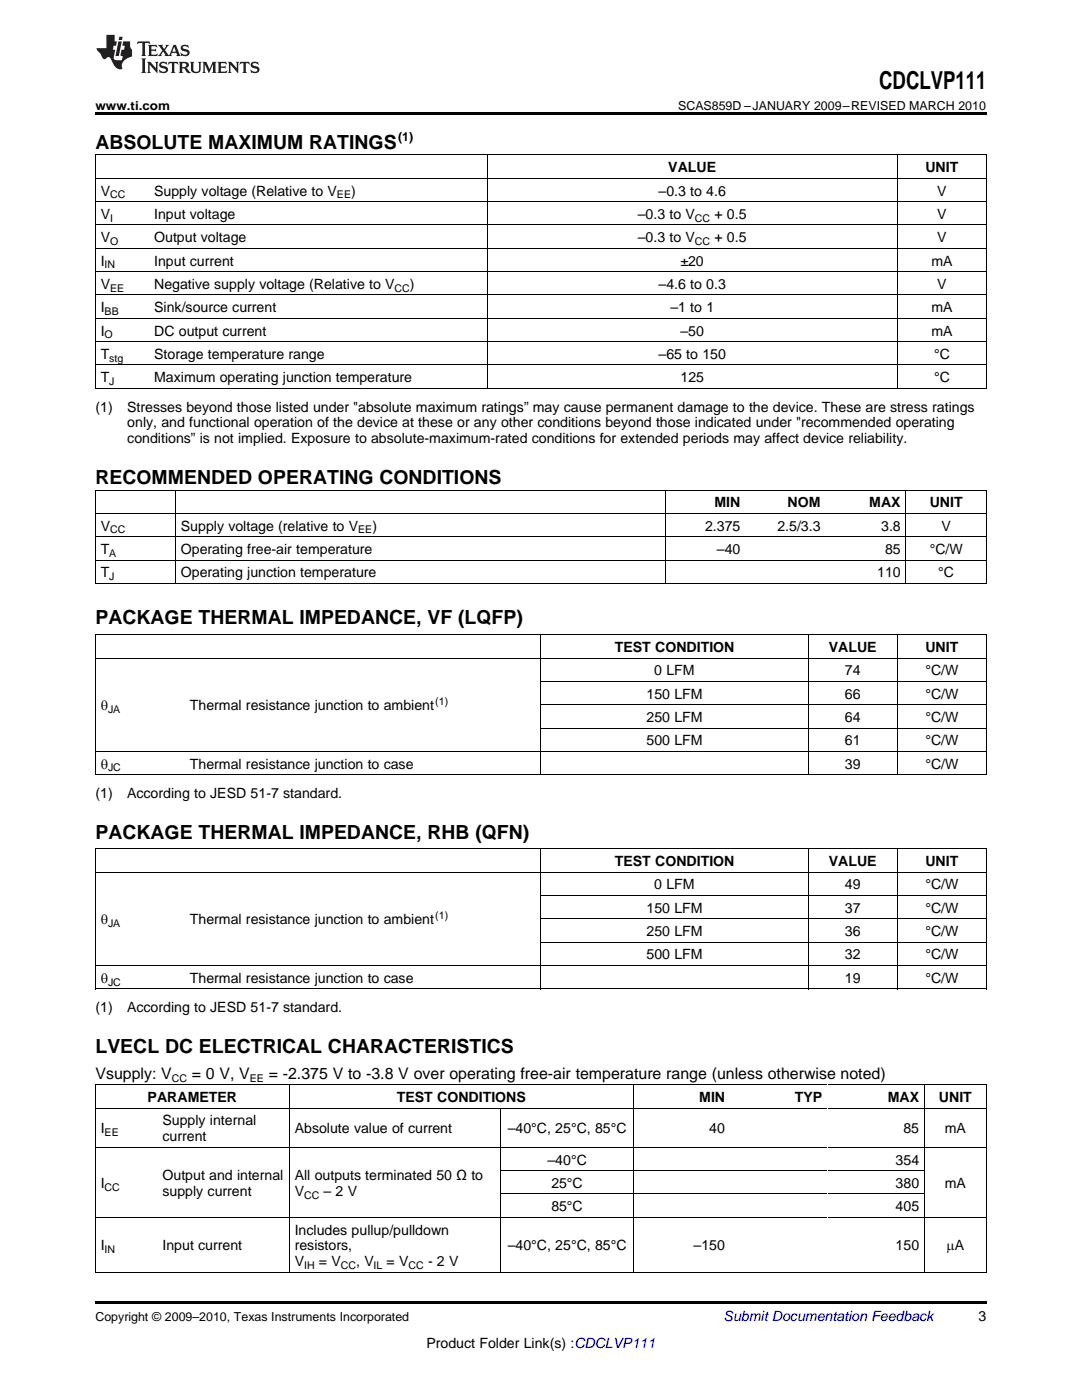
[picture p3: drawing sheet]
<svg xmlns="http://www.w3.org/2000/svg" width="216mm" height="279mm" viewBox="0 0 216 279" stroke-linecap="round" stroke-linejoin="round" font-family="sans-serif">
<defs><g id="words">
<text font-size="4.9" x="175.4" y="17.8">CDCLVP111</text>
<g font-size="3.9">
<text x="19" y="29.7">ABSOLUTE MAXIMUM RATINGS</text>
<text x="19" y="96.6">RECOMMENDED OPERATING CONDITIONS</text>
<text x="19" y="124.6">PACKAGE THERMAL IMPEDANCE, VF (LQFP)</text>
<text x="19" y="167.4">PACKAGE THERMAL IMPEDANCE, RHB (QFN)</text>
<text x="19" y="210.1">LVECL DC ELECTRICAL CHARACTERISTICS</text>
</g>
<g font-size="3.2">
<text x="19" y="215.3">Vsupply: V</text>
<text x="38.3" y="215.3">= 0 V, V</text>
<text x="53.6" y="215.3">= -2.375 V to -3.8 V over operating free-air temperature range (unless otherwise noted)</text>
</g>
<g font-size="2.8">
<text x="133.3" y="34.4">VALUE</text>
<text x="184.6" y="34.4">UNIT</text>
<text x="20.1" y="39">V</text>
<text x="30.8" y="39">Supply voltage (Relative to V</text>
<text x="70.1" y="39">)</text>
<text x="131.4" y="39">–0.3 to 4.6</text>
<text x="187" y="39">V</text>
<text x="20.1" y="43.7">V</text>
<text x="30.8" y="43.7">Input voltage</text>
<text x="127.3" y="43.7">–0.3 to V</text>
<text x="142.6" y="43.7">+ 0.5</text>
<text x="187" y="43.7">V</text>
<text x="20.1" y="48.3">V</text>
<text x="20.1" y="53">I</text>
<text x="30.8" y="48.3">Output voltage</text>
<text x="30.8" y="53">Input current</text>
<text x="127.3" y="48.3">–0.3 to V</text>
<text x="135.8" y="53">±20</text>
<text x="142.6" y="48.3">+ 0.5</text>
<text x="185.8" y="53">mA</text>
<text x="187" y="48.3">V</text>
<text x="20.1" y="57.6">V</text>
<text x="30.8" y="57.6">Negative supply voltage (Relative to V</text>
<text x="81.8" y="57.6">)</text>
<text x="131.4" y="57.6">–4.6 to 0.3</text>
<text x="187" y="57.6">V</text>
<text x="20.1" y="62.3">I</text>
<text x="30.8" y="62.3">Sink/source current</text>
<text x="133.8" y="62.3">–1 to 1</text>
<text x="185.8" y="62.3">mA</text>
<text x="20.1" y="67">I</text>
<text x="20.1" y="71.6">T</text>
<text x="30.8" y="67">DC output current</text>
<text x="30.8" y="71.6">Storage temperature range</text>
<text x="131.4" y="71.6">–65 to 150</text>
<text x="135.8" y="67">–50</text>
<text x="185.8" y="67">mA</text>
<text x="186.4" y="71.6">°C</text>
<text x="20.1" y="76.3">T</text>
<text x="30.8" y="76.3">Maximum operating junction temperature</text>
<text x="135.8" y="76.3">125</text>
<text x="186.4" y="76.3">°C</text>
<text x="19" y="82.1">(1)</text>
<text x="25.4" y="82.1">Stresses beyond those listed under &quot;absolute maximum ratings” may cause permanent damage to the device. These are stress ratings</text>
<text x="25.4" y="85.3">only, and functional operation of the device at these or any other conditions beyond those indicated under &quot;recommended operating</text>
<text x="25.4" y="88.5">conditions” is not implied. Exposure to absolute-maximum-rated conditions for extended periods may affect device reliability.</text>
<text x="142.6" y="101.2">MIN</text>
<text x="157.2" y="101.2">NOM</text>
<text x="173.5" y="101.2">MAX</text>
<text x="185.5" y="101.2">UNIT</text>
<text x="20.1" y="105.9">V</text>
<text x="36.1" y="105.9">Supply voltage (relative to V</text>
<text x="74.3" y="105.9">)</text>
<text x="140.7" y="105.9">2.375</text>
<text x="155.1" y="105.9">2.5/3.3</text>
<text x="175.8" y="105.9">3.8</text>
<text x="187.9" y="105.9">V</text>
<text x="20.1" y="110.6">T</text>
<text x="36.1" y="110.6">Operating free-air temperature</text>
<text x="143.1" y="110.6">–40</text>
<text x="176.6" y="110.6">85</text>
<text x="185.5" y="110.6">°C/W</text>
<text x="20.1" y="115.2">T</text>
<text x="36.1" y="115.2">Operating junction temperature</text>
<text x="175" y="115.2">110</text>
<text x="187.2" y="115.2">°C</text>
<text x="122.7" y="130.1">TEST CONDITION</text>
<text x="165.4" y="130.1">VALUE</text>
<text x="184.6" y="130.1">UNIT</text>
<text x="130.6" y="134.8">0 LFM</text>
<text x="168.6" y="134.8">74</text>
<text x="184.6" y="134.8">°C/W</text>
<text x="20.1" y="141.7">q</text>
<text x="37.9" y="141.7">Thermal resistance junction to ambient</text>
<text x="129" y="139.4">150 LFM</text>
<text x="168.6" y="139.4">66</text>
<text x="184.6" y="139.4">°C/W</text>
<text x="129" y="144.1">250 LFM</text>
<text x="129" y="148.7">500 LFM</text>
<text x="168.6" y="144.1">64</text>
<text x="168.6" y="148.7">61</text>
<text x="184.6" y="144.1">°C/W</text>
<text x="184.6" y="148.7">°C/W</text>
<text x="20.1" y="153.4">q</text>
<text x="37.9" y="153.4">Thermal resistance junction to case</text>
<text x="168.6" y="153.4">39</text>
<text x="184.6" y="153.4">°C/W</text>
<text x="19" y="159.2">(1)</text>
<text x="25.4" y="159.2">According to JESD 51-7 standard.</text>
<text x="122.7" y="172.9">TEST CONDITION</text>
<text x="165.4" y="172.9">VALUE</text>
<text x="184.6" y="172.9">UNIT</text>
<text x="130.6" y="177.5">0 LFM</text>
<text x="168.6" y="177.5">49</text>
<text x="184.6" y="177.5">°C/W</text>
<text x="20.1" y="184.5">q</text>
<text x="37.9" y="184.5">Thermal resistance junction to ambient</text>
<text x="129" y="182.2">150 LFM</text>
<text x="168.6" y="182.2">37</text>
<text x="184.6" y="182.2">°C/W</text>
<text x="129" y="186.8">250 LFM</text>
<text x="129" y="191.5">500 LFM</text>
<text x="168.6" y="186.8">36</text>
<text x="168.6" y="191.5">32</text>
<text x="184.6" y="186.8">°C/W</text>
<text x="184.6" y="191.5">°C/W</text>
<text x="20.1" y="196.1">q</text>
<text x="37.9" y="196.1">Thermal resistance junction to case</text>
<text x="168.6" y="196.1">19</text>
<text x="184.6" y="196.1">°C/W</text>
<text x="19" y="202">(1)</text>
<text x="25.4" y="202">According to JESD 51-7 standard.</text>
<text x="29.5" y="219.9">PARAMETER</text>
<text x="79.2" y="219.9">TEST CONDITIONS</text>
<text x="139.5" y="219.9">MIN</text>
<text x="158.6" y="219.9">TYP</text>
<text x="177.2" y="219.9">MAX</text>
<text x="187.4" y="219.9">UNIT</text>
<text x="20.1" y="226.2">I</text>
<text x="32.4" y="224.6">Supply internal</text>
<text x="32.4" y="227.8">current</text>
<text x="58.8" y="226.2">Absolute value of current</text>
<text x="101.3" y="226.2">–40°C, 25°C, 85°C</text>
<text x="141.5" y="226.2">40</text>
<text x="180.3" y="226.2">85</text>
<text x="188.5" y="226.2">mA</text>
<text x="109.3" y="232.4">–40°C</text>
<text x="178.7" y="232.4">354</text>
<text x="20.1" y="237.1">I</text>
<text x="32.4" y="235.5">Output and internal</text>
<text x="32.4" y="238.7">supply current</text>
<text x="58.8" y="235.5">All outputs terminated 50 Ω to</text>
<text x="58.8" y="238.7">V</text>
<text x="64.6" y="238.7">– 2 V</text>
<text x="110" y="237.1">25°C</text>
<text x="178.7" y="237.1">380</text>
<text x="188.5" y="237.1">mA</text>
<text x="110" y="241.7">85°C</text>
<text x="178.7" y="241.7">405</text>
<text x="20.1" y="249.6">I</text>
<text x="32.4" y="249.6">Input current</text>
<text x="58.8" y="246.4">Includes pullup/pulldown</text>
<text x="58.8" y="249.6">resistors,</text>
<text x="101.3" y="249.6">–40°C, 25°C, 85°C</text>
<text x="138.4" y="249.6">–150</text>
<text x="178.7" y="249.6">150</text>
<text x="188.9" y="249.6">mA</text>
<text x="58.8" y="252.7">V</text>
<text x="63.6" y="252.7">= V</text>
<text x="71.1" y="252.7">, V</text>
<text x="77.1" y="252.7">= V</text>
<text x="85.4" y="252.7">- 2 V</text>
<text x="195.3" y="263.6">3</text>
<text x="85.1" y="269">Product Folder Link(s) :CDCLVP111</text>
</g>
<text font-size="2.8" fill="#0000c8" x="144.4" y="263.6">Submit Documentation Feedback</text>
<g font-size="2.5">
<text x="19" y="21.9">www.ti.com</text>
<text x="135.3" y="21.9">SCAS859D –JANUARY 2009–REVISED MARCH 2010</text>
<text x="79.4" y="28.2">(1)</text>
<text x="19" y="263.6">Copyright © 2009–2010, Texas Instruments Incorporated</text>
</g>
<g font-size="2.1">
<text x="22" y="39.6">CC</text>
<text x="67.2" y="39.6">EE</text>
<text x="22" y="44.2">I</text>
<text x="138.7" y="44.2">CC</text>
<text x="20.9" y="53.6">IN</text>
<text x="22" y="48.9">O</text>
<text x="138.7" y="48.9">CC</text>
<text x="22" y="58.2">EE</text>
<text x="78.7" y="58.2">CC</text>
<text x="20.9" y="62.9">BB</text>
<text x="20.9" y="67.5">O</text>
<text x="21.8" y="72.2">stg</text>
<text x="21.8" y="76.8">J</text>
<text x="22" y="106.5">CC</text>
<text x="71.5" y="106.5">EE</text>
<text x="21.8" y="111.1">A</text>
<text x="21.8" y="115.8">J</text>
<text x="21.6" y="142.3">JA</text>
<text x="86.9" y="140.6">(1)</text>
<text x="21.6" y="154">JC</text>
<text x="21.6" y="185.1">JA</text>
<text x="86.9" y="183.4">(1)</text>
<text x="21.6" y="196.7">JC</text>
<text x="34.3" y="215.9">CC</text>
<text x="49.9" y="215.9">EE</text>
<text x="20.9" y="226.7">EE</text>
<text x="20.9" y="237.6">CC</text>
<text x="60.7" y="239.2">CC</text>
<text x="20.9" y="250.1">IN</text>
<text x="60.7" y="253.3">IH</text>
<text x="68" y="253.3">CC</text>
<text x="74.5" y="253.3">IL</text>
<text x="81.5" y="253.3">CC</text>
</g>
</g></defs>
<g fill="#231f20">
<path d="M27.5 8.3l-.1 .5 .4-.2h.6v.1v2.1l-.2 .4h1l-.3-.4v-2.1l.1-.1h.5l.5 .2-.2-.5zM29.5 9l.2 .3v1.5l-.2 .4h1.8l.2-.6a1.04 1.04 0 0 1-1.3 .2v-.7h.6l.3 .2v-.6l-.3 .2h-.6v-.6l.8-.1 .4 .3-.2-.5zM31.5 9l.9 1.1-.9 1.1h.8l-.2-.2 .5-.7 .4 .7-.2 .2h1.5l-.1-.2 .1-.4h.9l.1 .4-.2 .2h1l-.3-.3-.7-1.9h-.5l-.9 2-.8-1 .9-1h-.8l.1 .3-.3 .5-.4-.6 .2-.2zM34.7 9.3l.4 1h-.7zM36.3 9.1a.63 .63 0 0 0-.2 .7 .63 .63 0 0 0 .6 .4l.6 .2 .1 .2a.75 .75 0 0 1-.7 .4 .75 .75 0 0 1-.6-.5l.1 .7 .1-.1a1.11 1.11 0 0 0 1.5-.6 1.13 1.13 0 0 0-1.2-.8l-.1-.4a1.04 1.04 0 0 1 1.2 .2l-.2-.5-.1 .1-.5-.2zM28.2 11.7l.2 .3v2.2l-.2 .4h1l-.3-.4v-2.2l.3-.3zM29.3 12.3l.3 .4v1.5l-.3 .4h.8l-.2-.4v-1.3l1.5 1.7v-1.9l.2-.4h-.7l.2 .4v.9l-1.1-1.3zM32 12.5a.62 .62 0 0 0-.2 .7 .62 .62 0 0 0 .6 .4l.6 .1 .1 .3a.76 .76 0 0 1-.7 .3 .76 .76 0 0 1-.6-.4l.1 .7 .1-.1a1.11 1.11 0 0 0 1.5-.6 1.13 1.13 0 0 0-1.2-.8l-.1-.4a1.04 1.04 0 0 1 1.2 .2l-.2-.6-.1 .1-.5-.1zM33.7 12.3l-.2 .7a.61 .61 0 0 1 .8-.4v1.6l-.2 .4h.9l-.2-.4v-1.6a.63 .63 0 0 1 .8 .4l-.2-.7zM35.6 12.3l.3 .4v1.5l-.3 .4h1l-.2-.2v-.8l.5 .2a.76 .76 0 0 0 1.2 .7l-1-1a.58 .58 0 0 0 .6-.5 .58 .58 0 0 0-.5-.6zM36.4 12.7l.1-.1a.45 .45 0 0 1 .5 .1 .45 .45 0 0 1 .1 .5l-.7 .2zM37.9 12.3l.2 .2a2.17 2.17 0 0 0 .3 1.9 .99 .99 0 0 0 1.6-.6v-1.1l.2-.4h-.7l.2 .2a1.92 1.92 0 0 1-.2 1.8 .6 .6 0 0 1-.9-.5v-1.1l.2-.4zM40.4 12.3l.2 .4v1.5l-.2 .4h.7l-.2-.4v-1.4l.8 1.8 .8-1.8v1.4l-.2 .4h.9l-.2-.4v-1.5l.2-.4h-.8l-.6 1.5-.6-1.5zM43.4 12.3l.2 .4v1.5l-.2 .4h1.8l.2-.6a1.04 1.04 0 0 1-1.3 .2v-.7h.5l.4 .2v-.6l-.4 .2h-.5v-.7h.8l.3 .3-.1-.6zM45.5 12.3l.2 .4v1.5l-.2 .4h.7l-.2-.4v-1.3l1.5 1.7v-1.9l.2-.4h-.7l.2 .4v.9l-1.1-1.3zM47.9 12.3l-.1 .7a.61 .61 0 0 1 .8-.4v1.6l-.3 .4h1l-.3-.4 .1-1.6a.63 .63 0 0 1 .7 .4l-.1-.7zM50.2 12.5a.62 .62 0 0 0-.2 .7 .62 .62 0 0 0 .6 .4l.6 .1 .2 .3a.76 .76 0 0 1-.8 .3 .76 .76 0 0 1-.6-.4l.1 .7 .2-.1a1.11 1.11 0 0 0 1.5-.6 1.13 1.13 0 0 0-1.3-.8l-.1-.4a1.04 1.04 0 0 1 1.2 .2l-.1-.6-.2 .1-.5-.1z"/>
<path d="M21.2 7v2.6h-1.9l.1 .4 .7 .9a.91 .91 0 0 0 1 .9 .56 .56 0 0 1 .5-.4 .56 .56 0 0 1 .5 .3l.4 .8a1.53 1.53 0 0 0 1.9 1.2 1.54 1.54 0 0 1 1-2.1l.9-.3v-1.4a1.52 1.52 0 0 1-.3-1.6h-1.4l-.2 .8h.5l-.2 .8h-.4l-.2 1v.2l.4 .1-.2 .8a1.93 1.93 0 0 1-1.6-.2l.3-1.9h-.5l.2-.8h.4l.2-.8h-.4v-1.3zM23.6 8.3l-.6 2.9h.7l.6-2.9zM23.8 7.3l-.1 .7h.6l.2-.7z"/>
</g>
<path d="M19 22.5h177.8v.5h-177.8zM19 259.7h177.8v.5h-177.8z" fill="#000"/>
<g fill="none" stroke="#000" stroke-width=".2">
<path d="M19 35.6h177.8M19 30.9h177.8M19.1 31v46.5M97.2 31v46.5M179 31v46.5M196.8 31v46.5M19 58.9h177.8M19 54.2h177.8M19 49.5h177.8M19 44.9h177.8M19 40.2h177.8M19 77.5h177.8"/>
<path d="M19 72.8h177.8M19 68.2h177.8M19 63.5h177.8M19 97.8h177.8M19.1 97.9v18.6M35 97.9v18.6M132.8 97.9v18.6M180.8 97.9v18.6M196.8 97.9v18.6M19 116.4h177.8M19 111.8h177.8M19 107.1h177.8"/>
<path d="M19 102.5h177.8M19 131.3h177.8M19 126.7h177.8M19.1 126.7v28M107.9 126.7v28M107.9 136h88.9M161.2 126.7v28M179 126.7v28M196.8 126.7v28M19 154.6h177.8M19 149.9h177.8M107.9 145.3h88.9"/>
<path d="M107.9 140.6h88.9M19 174.1h177.8M19 169.4h177.8M19.1 169.5v27.9M107.9 169.5v27.9M107.9 178.7h88.9M161.2 169.5v27.9M179 169.5v27.9M196.8 169.5v27.9M19 197.4h177.8M19 192.7h177.8M107.9 188h88.9"/>
<path d="M107.9 183.4h88.9M19 216.5h177.8M19.1 216.5v37.5M57.7 216.5v37.5M126.3 216.5v37.5M184.4 216.5v37.5M196.8 216.5v37.5M19 229h177.8M19 221.1h177.8M100 221.2v32.8M100 238.3h84.5M100 233.6h84.5"/>
<path d="M19 253.9h177.8M19 242.9h177.8"/>
</g>
<use href="#words"/>
</svg>
